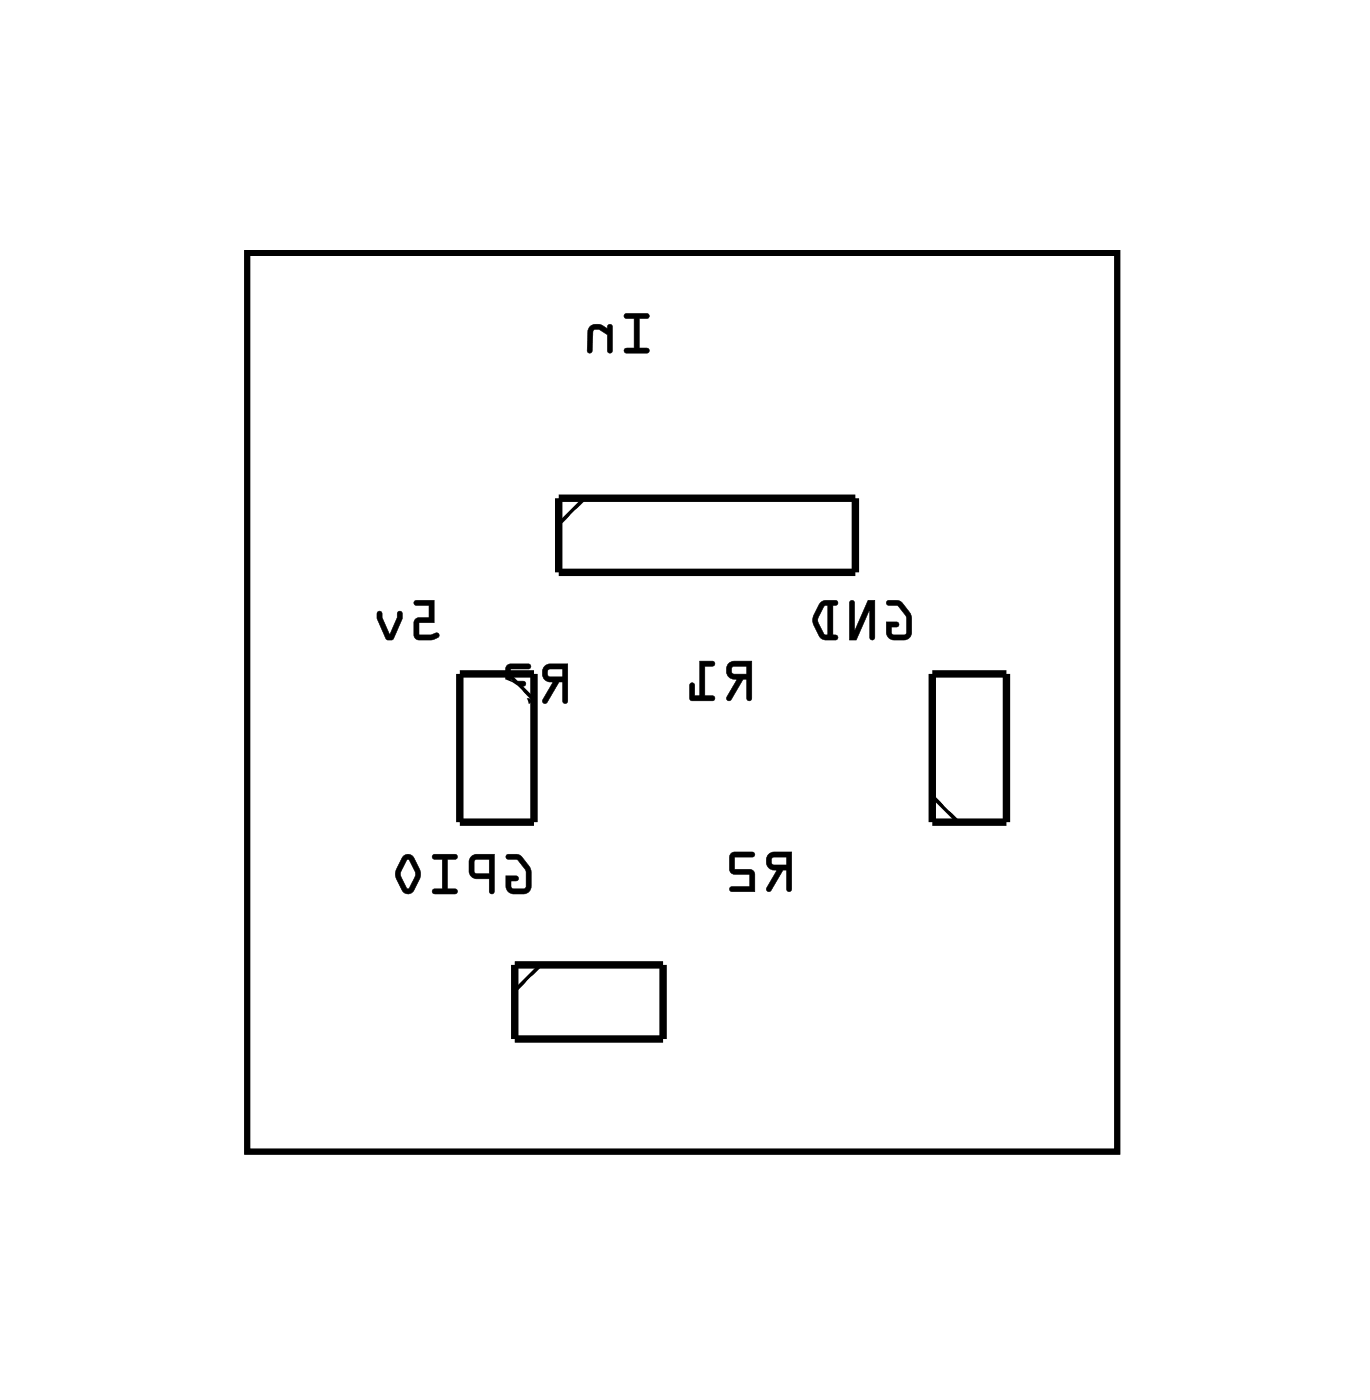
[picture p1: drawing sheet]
<svg xmlns="http://www.w3.org/2000/svg" width="47mm" height="48mm" viewBox="0 0 47 48" stroke-linecap="round" stroke-linejoin="round" font-family="sans-serif">
<path d="M8.5 8.7h29.8v30.8h-29.8z" fill="none" stroke="#000" stroke-width=".2"/>
<path d="M8.5 8.7h29.8v30.8h-29.8z" fill="none" stroke="#000" stroke-width=".03"/>
<path d="M19.1 17.1h10.2v2.5h-10.2zM15.7 23.1h2.6v5.1h-2.6zM17.6 33.1h5.1v2.5h-5.1zM31.9 23.1h2.6v5.1h-2.6z" fill="none" stroke="#000" stroke-width=".25"/>
<path d="M20 17.1l-.9 .9M17.4 23.1l.9 .9M18.5 33.1l-.9 .9M31.9 27.3l.9 .9" fill="none" stroke="#000" stroke-width=".13"/>
<g fill="#000">
<path d="M21.4 10.8v.1h.3v1h-.3v.1l.8 .1v-.2h-.3v-1h.3v-.1zM20.2 11.2l-.1 .2v.7h.2v-.7l.1-.1 .4 .2v.5l.2 .1v-1h-.2v.2l-.3-.2z"/>
<path d="M21.4 10.8v.1h.3v1h-.2a.1 .1 0 0 0-.1 .1 .1 .1 0 0 0 .1 .1h.7a.1 .1 0 0 0 0-.1 .1 .1 0 0 0 0-.1h-.3v-1h.3a.1 .1 0 0 0 0-.1 .1 .1 0 0 0 0-.1zM21.4 10.8h.8v.1h-.3v1h.3v.2l-.8-.1v-.1h.3v-1h-.3zM20.2 11.2l-.1 .8a.09 .09 0 0 0 .1 .1 .09 .09 0 0 0 .1-.1v-.6l.2-.1 .3 .2v.5a.1 .1 0 0 0 .1 .1 .1 .1 0 0 0 .1-.1v-.8a.1 .1 0 0 0-.1-.1 .11 .11 0 0 0-.1 .2l-.3-.2zM20.2 11.2l.3-.1 .3 .2v-.2h.1v1l-.1-.1v-.5l-.3-.2h-.2v.7l-.2 .1v-.7z"/>
<path d="M14.2 20.6v.1h.5v.5h-.5v.6l.1 .1h.4a.15 .15 0 0 0 .3 0 .15 .15 0 0 0-.1-.2l-.6 .1v-.5h.6v-.7zM12.9 21v.2l.3 .7h.3l.3-.7v-.2h-.2l-.3 .8-.2-.8z"/>
<path d="M14.2 20.6v.2l.5-.1v.5h-.5v.6l.1 .1h.7a.1 .1 0 0 0 0-.2 .1 .1 0 0 0-.1 0l-.6 .1v-.5h.6v-.7zM14.2 20.6h.7v.7h-.6v.5l.7-.1v.1l-.7 .1-.1-.1v-.6h.5v-.5h-.5zM12.9 21v.2l.4 .7h.2l.3-.9a.1 .1 0 0 0-.1-.1 .1 .1 0 0 0-.1 .1l-.3 .8-.2-.8zM12.9 21h.2l.2 .8 .3-.8h.2v.2l-.4 .7h-.2l-.3-.7z"/>
<path d="M17.4 29.3v.1l.3 .1 .3 .4v.5l-.1 .1-.4-.1v-.2h.2v-.2h-.4l.1 .6h.2h.4l.2-.2a.92 .92 0 0 0-.5-1.1zM16.1 29.4v.1v.5l.1 .1h.6v.5h.1v-1.3zM16.3 29.5h.5v.4h-.5zM14.8 29.3l.1 .1 .2 .1v1h-.2l-.1 .1h.8v-.1h-.3v-1l.3-.1 .1-.1zM13.8 29.4l-.3 .6 .3 .5a.23 .23 0 0 0 .4 0l.2-.6-.3-.5-.1-.1zM13.9 29.5l.3 .5-.2 .5-.3-.5z"/>
<path d="M17.3 29.3v.1l.4 .1 .3 .3v.6h-.5v-.2h.2a.1 .1 0 0 0 .1-.1 .1 .1 0 0 0-.1-.1h-.4l.1 .6h.2h.5l.1-.2-.1-.7-.3-.4zM17.4 29.3h.3l.2 .1a.9 .9 0 0 1 .1 1.2h-.5l-.1-.1-.1-.5 .4 .1v.1h-.2l.1 .3h.3l.1-.1v-.6l-.3-.3-.3-.1zM16.1 29.3v.2v.5l.1 .1h.6l-.1 .4a.1 .1 0 0 0 .1 .1 .1 .1 0 0 0 .1-.1v-1.2h-.6zM16.1 29.4l.8-.1v1.3h-.1v-.5h-.6l-.1-.2zM16.3 29.5h.5v.4h-.5zM16.3 29.5v.4l.5 .1v-.6zM14.8 29.3l.1 .2h.2v1h-.2a.1 .1 0 0 0-.1 0 .1 .1 0 0 0 .1 .1h.7a.1 .1 0 0 0 .1-.1 .1 .1 0 0 0-.1 0h-.3v-1h.3a.1 .1 0 0 0 .1-.1 .1 .1 0 0 0-.1-.1zM14.8 29.3h.9l-.1 .1h-.3v1.1h.3v.1h-.8l.1-.1h.3v-1.1h-.3zM13.8 29.3l-.3 .7 .3 .5a.24 .24 0 0 0 .4 0l.2-.4v-.2l-.2-.6h-.2zM13.8 29.4a.23 .23 0 0 1 .4 0l.2 .6-.2 .5a.24 .24 0 0 1-.4 0l-.3-.5zM14 29.5l.2 .5-.2 .5-.3-.5zM13.9 29.5l-.2 .5 .3 .5 .2-.5-.2-.5z"/>
<path d="M18.7 22.8a.32 .32 0 0 0-.1 .4 .32 .32 0 0 0 .3 .2l-.3 .7h.1l.4-.7h.2v.6l.1 .1v-1.3zM18.8 23l.5-.1v.3h-.5zM17.4 22.8l-.1 1.2 .2 .1h.6v-.2h-.6v-.4h.5v-.1v-.1h-.5v-.4h.6l.1-.1z"/>
<path d="M18.6 22.8a.32 .32 0 0 0 0 .4 .32 .32 0 0 0 .3 .2l-.3 .6a.1 .1 0 0 0 0 .1 .1 .1 0 0 0 .1 0l.4-.7h.2v.6a.1 .1 0 0 0 .1 .1 .1 .1 0 0 0 .1-.1v-1.3h-.7zM18.7 22.8h.7v1.3l-.1-.1v-.6h-.2l-.4 .7h-.1l.4-.7a.31 .31 0 0 1-.4-.2 .31 .31 0 0 1 .1-.4zM18.8 23l.5-.1v.3h-.5zM18.8 22.9v.3h.5v-.3zM17.4 22.8l-.1 1.2 .2 .1h.6a.1 .1 0 0 0 .1-.1 .1 .1 0 0 0-.1-.1h-.6v-.3l.4-.1a.1 .1 0 0 0 .1-.1 .1 .1 0 0 0-.1-.1h-.4v-.4h.6a.1 .1 0 0 0 .1-.1 .1 .1 0 0 0-.1-.1zM17.4 22.8h.8l-.1 .1h-.6v.4l.5 .1v.1h-.5v.4l.6 .1v.1h-.6l-.2-.1z"/>
<path d="M25 22.7a.32 .32 0 0 0-.1 .4 .32 .32 0 0 0 .3 .2l-.3 .7h.1l.5-.7h.1v.6l.1 .1v-1.3zM25.1 22.9l.5-.1v.3h-.5zM24 22.7v1.1h-.2v-.3l-.1-.1-.1 .6h.8v-.2h-.3v-1h.3l.1-.1z"/>
<path d="M25 22.7a.32 .32 0 0 0-.1 .4 .32 .32 0 0 0 .3 .2l-.3 .6a.1 .1 0 0 0 0 .1 .1 .1 0 0 0 .2 0l.4-.7h.1v.6a.1 .1 0 0 0 .1 .1 .1 .1 0 0 0 .1-.1v-1.3h-.7zM25 22.7h.7v1.3l-.1-.1v-.6h-.2l-.4 .7h-.1l.4-.7a.31 .31 0 0 1-.4-.2 .31 .31 0 0 1 .1-.4zM25.1 22.9l.5-.1v.3h-.5zM25.1 22.9v.2h.5v-.3zM24 22.6v1.2h-.2v-.3a.1 .1 0 0 0-.1-.1 .1 .1 0 0 0-.1 .1v.5h.8a.1 .1 0 0 0 .1-.1 .1 .1 0 0 0-.1-.1h-.3v-1h.3a.1 .1 0 0 0 .1-.1 .1 .1 0 0 0-.1-.1zM24 22.7h.5l-.1 .1h-.3v1.1h.3v.1h-.8l.1-.6 .1 .1v.4h.2z"/>
<path d="M26.3 29.3a.32 .32 0 0 0 0 .4 .32 .32 0 0 0 .3 .1l-.3 .7h.1l.4-.7h.1v.7l.2 .1v-1.4zM26.4 29.4h.5v.2h-.4zM25 29.2v.7l.2 .1h.5v.4h-.6l-.1 .1 .9 .1-.1-.8h-.6v-.4h.6v-.1z"/>
<path d="M26.3 29.3a.32 .32 0 0 0 0 .4 .32 .32 0 0 0 .3 .1l-.4 .6a.11 .11 0 0 0 .1 .2 .1 .1 0 0 0 .1-.1l.4-.7h.1v.7a.1 .1 0 0 0 .1 .1 .1 .1 0 0 0 .1-.1v-1.3h-.6zM26.3 29.3l.8-.1v1.3h-.2v-.7h-.1l-.4 .7h-.1l.3-.7a.31 .31 0 0 1-.3-.1 .31 .31 0 0 1 0-.4zM26.5 29.4h.4v.2h-.4zM26.4 29.4l.1 .2 .4 .1v-.3zM25 29.2v.7l.7 .1v.4h-.6a.1 .1 0 0 0-.1 .1 .1 .1 0 0 0 .1 .1h.8l-.1-.8h-.6v-.4h.6a.1 .1 0 0 0 .1-.1 .1 .1 0 0 0-.1-.1zM25 29.3h.8v.1h-.7v.4h.7l.1 .8-.9-.1 .1-.1h.6v-.4h-.5l-.2-.1z"/>
<path d="M30.4 20.6v.1l.4 .1 .2 .4v.5v.1l-.5-.1v-.2h.2l.1-.2h-.4v.6h.2h.5l.1-.2a.92 .92 0 0 0-.5-1.1zM29.1 20.6v1.3h.2l.5-1v.9l.1 .1 .1-1.3h-.3l-.4 1v-.9zM28.1 20.7a.81 .81 0 0 0 0 1.1l.5 .1 .1-.1h-.2v-1.1h.2v-.1h-.4zM28.2 20.8l.1-.1v1.1l-.1-.1-.2-.4z"/>
<path d="M30.4 20.6v.1l.3 .1 .3 .3v.6h-.4l-.1-.2h.2a.1 .1 0 0 0 .1-.1 .1 .1 0 0 0-.1-.1h-.4l.1 .6h.2h.6v-.2v-.7l-.4-.4zM30.4 20.6h.3l.2 .1a.9 .9 0 0 1 .2 1.2h-.6l-.1-.1v-.5l.4 .1-.1 .1h-.2l.1 .3h.4l.1-.1-.1-.6-.3-.4h-.3zM29.1 20.6v1.3h.2l.5-1v.9a.1 .1 0 0 0 .1 .1 .1 .1 0 0 0 .1-.1v-1.2h-.3l-.4 1v-.9zM29.1 20.6l.2 .1v1l.4-1.1h.3l-.1 1.3-.1-.1v-1l-.5 1.1h-.2zM28.1 20.7l-.3 .5 .1 .2 .2 .5h.5a.1 .1 0 0 0 .1-.1 .1 .1 0 0 0-.1-.1l-.1 .1v-1.1l.1 .1a.1 .1 0 0 0 .1-.1 .1 .1 0 0 0-.1-.1zM28.1 20.7l.2-.1h.4l-.1 .1h-.1v1.1h.2l-.1 .1h-.5l-.2-.5v-.3zM28.2 20.8l.1-.1v1.1l-.1-.1-.2-.4zM28.2 20.8l-.2 .5 .2 .4 .2 .1v-1.1z"/>
</g>
<circle cx="20.4" cy="18.3" r=".74" fill="#fff"/>
<circle cx="20.4" cy="18.3" r=".74" fill="none" stroke="#fff" stroke-width=".76" stroke-linecap="butt"/>
<circle cx="22.9" cy="18.3" r=".74" fill="#fff"/>
<circle cx="22.9" cy="18.3" r=".74" fill="none" stroke="#fff" stroke-width=".76" stroke-linecap="butt"/>
<circle cx="25.5" cy="18.3" r=".74" fill="#fff"/>
<circle cx="25.5" cy="18.3" r=".74" fill="none" stroke="#fff" stroke-width=".76" stroke-linecap="butt"/>
<circle cx="28" cy="18.3" r=".74" fill="#fff"/>
<circle cx="28" cy="18.3" r=".74" fill="none" stroke="#fff" stroke-width=".76" stroke-linecap="butt"/>
<circle cx="17" cy="24.4" r=".74" fill="#fff"/>
<circle cx="17" cy="24.4" r=".74" fill="none" stroke="#fff" stroke-width=".76" stroke-linecap="butt"/>
<circle cx="17" cy="26.9" r=".74" fill="#fff"/>
<circle cx="17" cy="26.9" r=".74" fill="none" stroke="#fff" stroke-width=".76" stroke-linecap="butt"/>
<circle cx="33.2" cy="26.9" r=".74" fill="#fff"/>
<circle cx="33.2" cy="26.9" r=".74" fill="none" stroke="#fff" stroke-width=".76" stroke-linecap="butt"/>
<circle cx="33.2" cy="24.4" r=".74" fill="#fff"/>
<circle cx="33.2" cy="24.4" r=".74" fill="none" stroke="#fff" stroke-width=".76" stroke-linecap="butt"/>
<circle cx="18.9" cy="34.3" r=".74" fill="#fff"/>
<circle cx="18.9" cy="34.3" r=".74" fill="none" stroke="#fff" stroke-width=".76" stroke-linecap="butt"/>
<circle cx="21.4" cy="34.3" r=".74" fill="#fff"/>
<circle cx="21.4" cy="34.3" r=".74" fill="none" stroke="#fff" stroke-width=".76" stroke-linecap="butt"/>
</svg>
